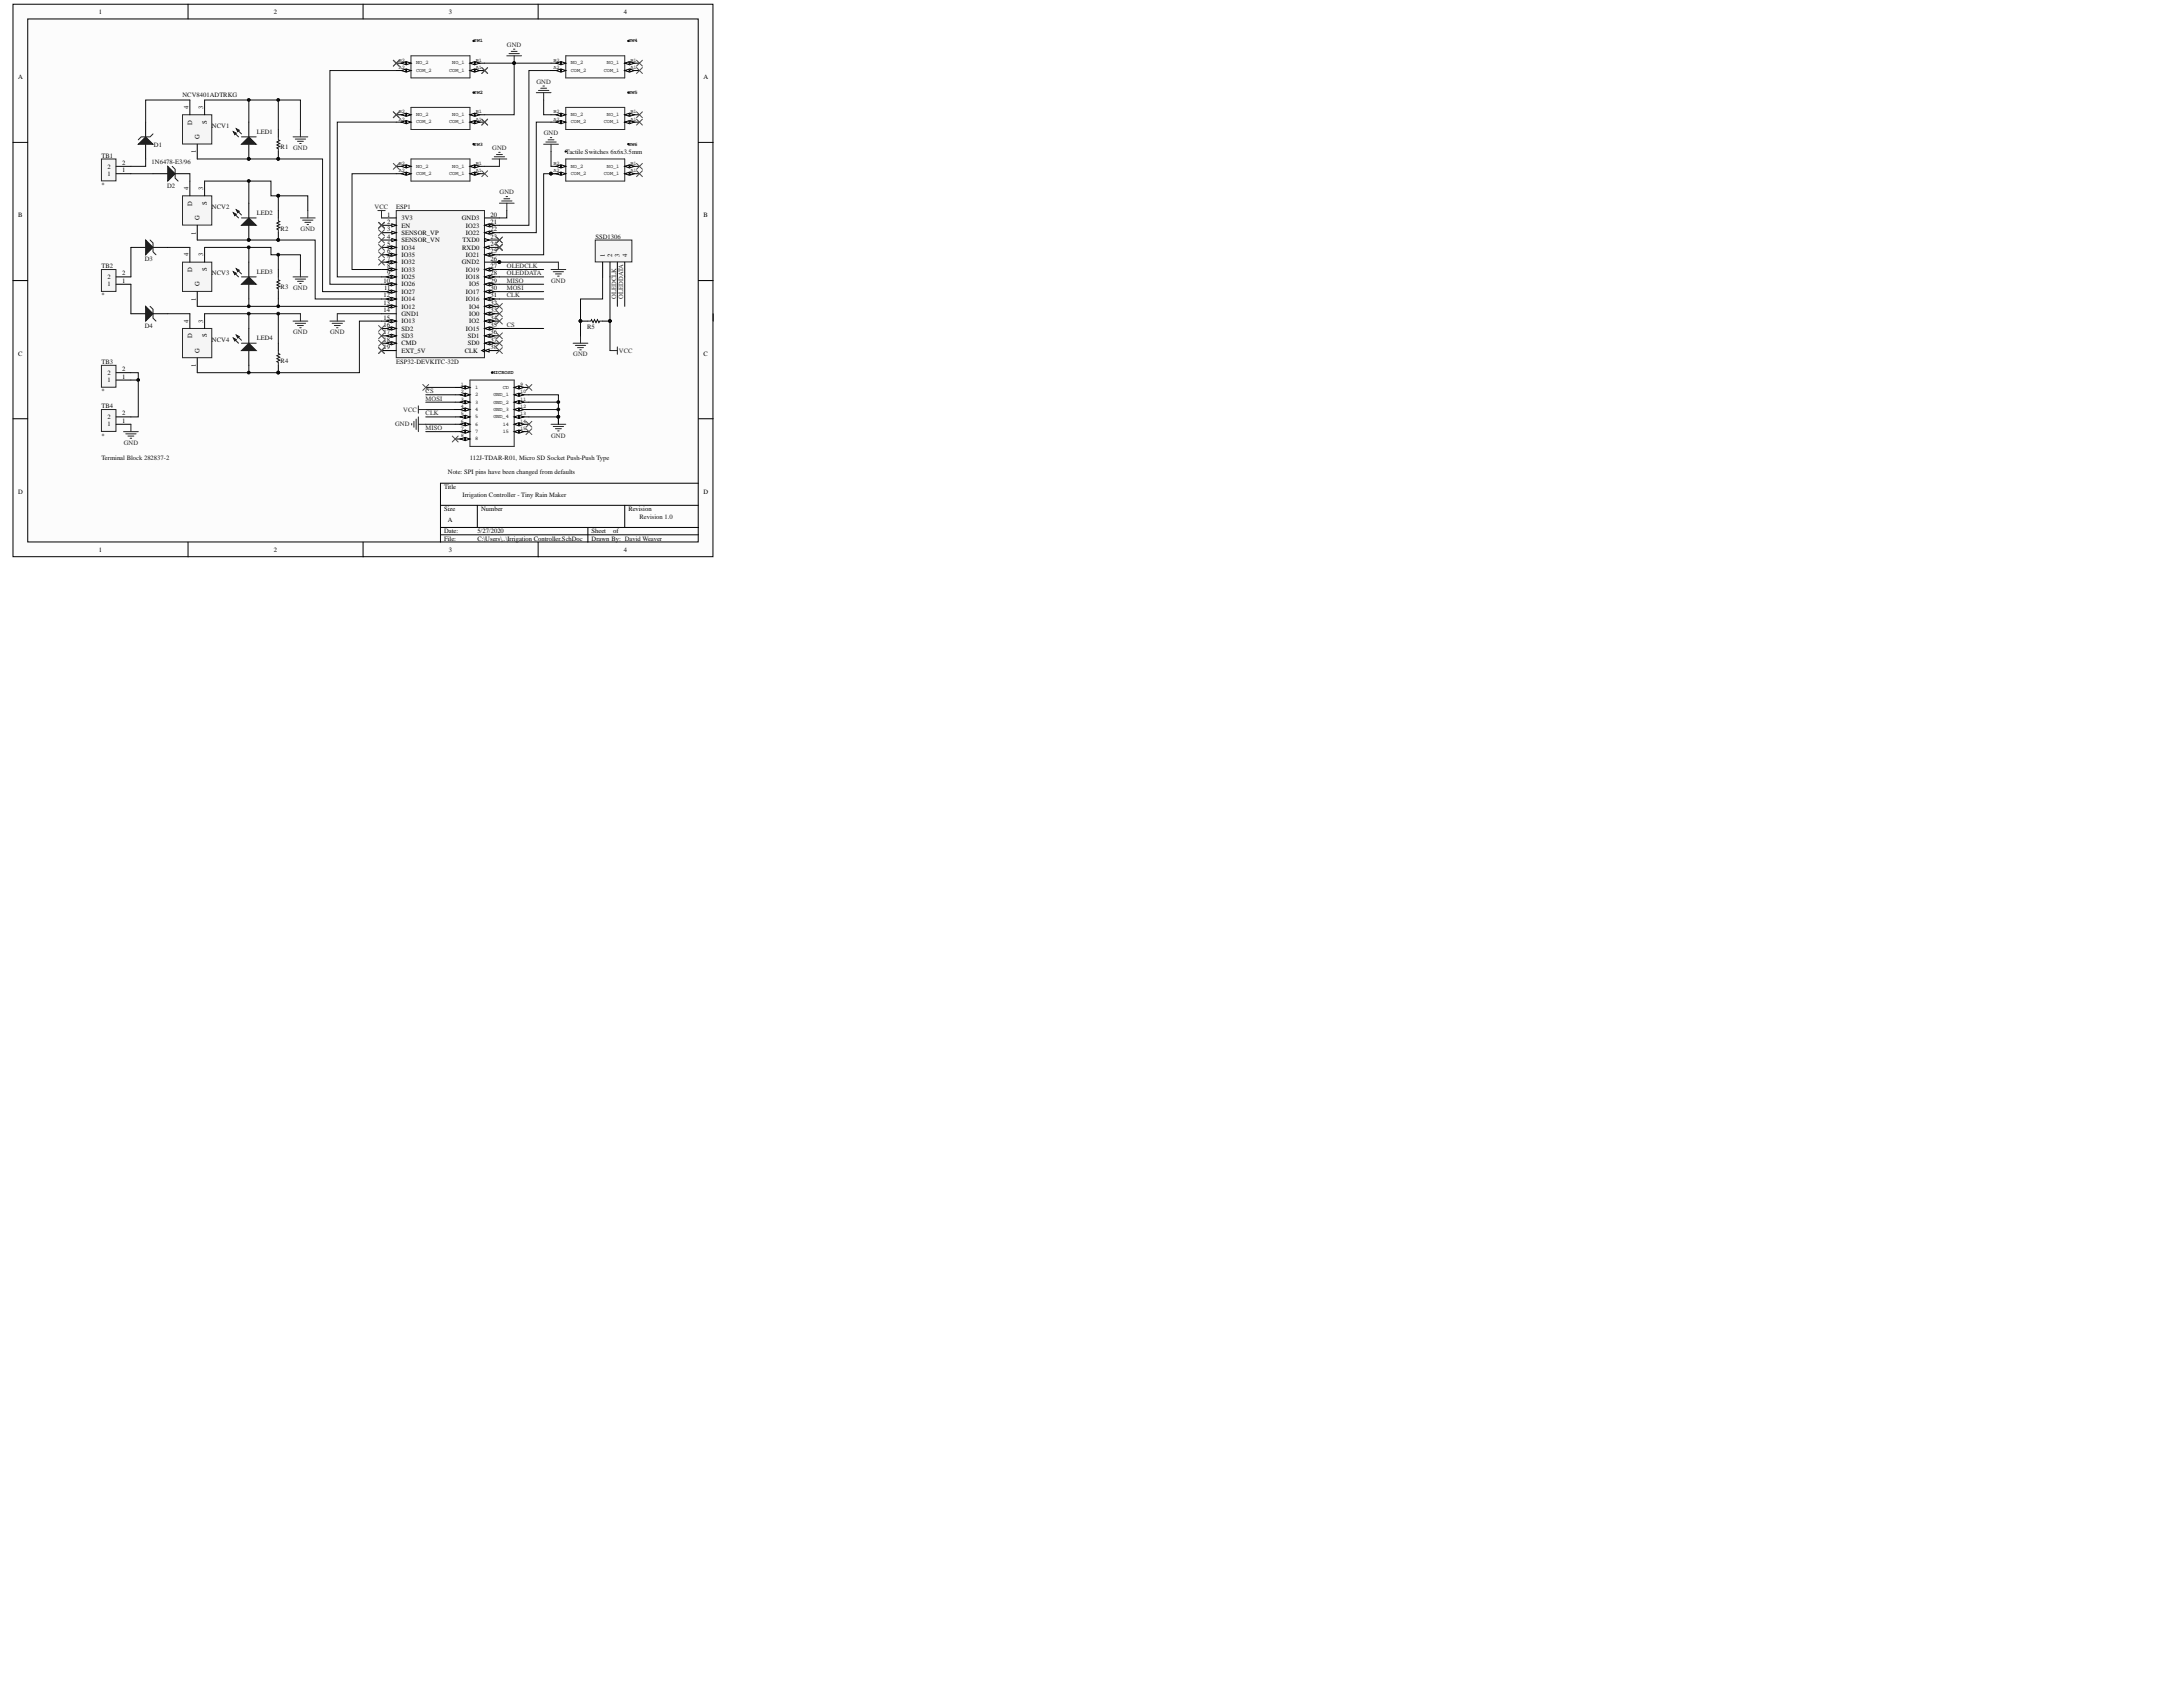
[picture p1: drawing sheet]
<svg xmlns="http://www.w3.org/2000/svg" width="838mm" height="648mm" viewBox="0 0 838 648" stroke-linecap="round" stroke-linejoin="round" font-family="sans-serif">
<defs><g id="words">
<g font-size="2.5">
<text x="37.9" y="5.3">1</text>
<text x="105.1" y="5.3">2</text>
<text x="172.3" y="5.3">3</text>
<text x="239.5" y="5.3">4</text>
<text x="6.9" y="30.4">A</text>
<text x="270" y="30.4">A</text>
<text x="72.3" y="41.8" transform="rotate(-90 72.3 41.8)">4</text>
<text x="78" y="41.8" transform="rotate(-90 78 41.8)">3</text>
<text x="73.7" y="47.9" transform="rotate(-90 73.7 47.9)">D</text>
<text x="79.4" y="47.5" transform="rotate(-90 79.4 47.5)">S</text>
<text x="76.5" y="53.4" transform="rotate(-90 76.5 53.4)">G</text>
<text x="75.2" y="58.8" transform="rotate(-90 75.2 58.8)">1</text>
<text x="41.3" y="64.7">2</text>
<text x="46.9" y="63.2">2</text>
<text x="41.3" y="67.5">1</text>
<text x="46.9" y="66.1">1</text>
<text x="72.3" y="72.9" transform="rotate(-90 72.3 72.9)">4</text>
<text x="78" y="72.9" transform="rotate(-90 78 72.9)">3</text>
<text x="6.9" y="83.4">B</text>
<text x="73.7" y="78.9" transform="rotate(-90 73.7 78.9)">D</text>
<text x="79.4" y="78.5" transform="rotate(-90 79.4 78.5)">S</text>
<text x="148.6" y="83.1">1</text>
<text x="188.3" y="83.1">20</text>
<text x="270.1" y="83.4">B</text>
<text x="76.5" y="84.4" transform="rotate(-90 76.5 84.4)">G</text>
<text x="148.6" y="85.9">2</text>
<text x="148.6" y="88.7">3</text>
<text x="154.1" y="84.5">3V3</text>
<text x="154.1" y="87.3">EN</text>
<text x="177.2" y="84.5">GND3</text>
<text x="178.8" y="87.3">IO23</text>
<text x="188.3" y="85.9">21</text>
<text x="188.3" y="88.7">22</text>
<text x="75.2" y="90" transform="rotate(-90 75.2 90)">1</text>
<text x="148.6" y="91.5">4</text>
<text x="148.6" y="94.4">5</text>
<text x="154.1" y="90.2">SENSOR_VP</text>
<text x="154.1" y="93">SENSOR_VN</text>
<text x="154.1" y="95.8">IO34</text>
<text x="177.4" y="95.8">RXD0</text>
<text x="177.6" y="93">TXD0</text>
<text x="178.8" y="90.2">IO22</text>
<text x="188.3" y="91.5">23</text>
<text x="188.3" y="94.4">24</text>
<text x="72.3" y="98.4" transform="rotate(-90 72.3 98.4)">4</text>
<text x="78" y="98.4" transform="rotate(-90 78 98.4)">3</text>
<text x="148.6" y="97.2">6</text>
<text x="148.6" y="100.1">7</text>
<text x="154.1" y="98.6">IO35</text>
<text x="154.1" y="101.5">IO32</text>
<text x="177.2" y="101.5">GND2</text>
<text x="178.8" y="98.6">IO21</text>
<text x="188.3" y="97.2">25</text>
<text x="188.3" y="100.1">26</text>
<text x="232.1" y="98.6" transform="rotate(-90 232.1 98.6)">1</text>
<text x="235" y="98.6" transform="rotate(-90 235 98.6)">2</text>
<text x="237.8" y="98.6" transform="rotate(-90 237.8 98.6)">3</text>
<text x="240.7" y="98.6" transform="rotate(-90 240.7 98.6)">4</text>
<text x="41.3" y="107.1">2</text>
<text x="46.9" y="105.7">2</text>
<text x="73.7" y="104.4" transform="rotate(-90 73.7 104.4)">D</text>
<text x="79.4" y="104" transform="rotate(-90 79.4 104)">S</text>
<text x="148.6" y="102.8">8</text>
<text x="148.6" y="105.7">9</text>
<text x="154.1" y="104.3">IO33</text>
<text x="154.1" y="107.1">IO25</text>
<text x="178.8" y="104.3">IO19</text>
<text x="178.8" y="107.1">IO18</text>
<text x="188.3" y="102.8">27</text>
<text x="188.3" y="105.7">28</text>
<text x="41.3" y="109.9">1</text>
<text x="46.9" y="108.5">1</text>
<text x="76.5" y="109.9" transform="rotate(-90 76.5 109.9)">G</text>
<text x="147.2" y="108.5">10</text>
<text x="147.4" y="111.4">11</text>
<text x="154.1" y="109.9">IO26</text>
<text x="154.1" y="112.8">IO27</text>
<text x="178.8" y="112.8">IO17</text>
<text x="180.1" y="109.9">IO5</text>
<text x="188.3" y="108.5">29</text>
<text x="188.3" y="111.4">30</text>
<text x="75.2" y="115.4" transform="rotate(-90 75.2 115.4)">1</text>
<text x="147.2" y="114.2">12</text>
<text x="147.2" y="117">13</text>
<text x="147.2" y="119.8">14</text>
<text x="154.1" y="115.6">IO14</text>
<text x="154.1" y="118.5">IO12</text>
<text x="178.8" y="115.6">IO16</text>
<text x="180.1" y="118.5">IO4</text>
<text x="188.3" y="114.2">31</text>
<text x="188.3" y="117">32</text>
<text x="188.3" y="119.8">33</text>
<text x="72.3" y="123.8" transform="rotate(-90 72.3 123.8)">4</text>
<text x="78" y="123.8" transform="rotate(-90 78 123.8)">3</text>
<text x="147.2" y="122.7">15</text>
<text x="147.2" y="125.5">16</text>
<text x="154.1" y="121.2">GND1</text>
<text x="154.1" y="124">IO13</text>
<text x="180.1" y="121.2">IO0</text>
<text x="180.1" y="124">IO2</text>
<text x="188.3" y="122.7">34</text>
<text x="188.3" y="125.5">35</text>
<text x="73.7" y="129.9" transform="rotate(-90 73.7 129.9)">D</text>
<text x="79.4" y="129.4" transform="rotate(-90 79.4 129.4)">S</text>
<text x="147.2" y="128.3">17</text>
<text x="147.2" y="131.1">18</text>
<text x="154.1" y="126.9">SD2</text>
<text x="154.1" y="129.7">SD3</text>
<text x="178.8" y="126.9">IO15</text>
<text x="179.5" y="129.7">SD1</text>
<text x="188.3" y="128.3">36</text>
<text x="188.3" y="131.1">37</text>
<text x="6.9" y="136.4">C</text>
<text x="76.5" y="135.3" transform="rotate(-90 76.5 135.3)">G</text>
<text x="147.2" y="134">19</text>
<text x="154.1" y="132.6">CMD</text>
<text x="154.1" y="135.3">EXT_5V</text>
<text x="178.4" y="135.3">CLK</text>
<text x="179.5" y="132.6">SD0</text>
<text x="188.3" y="134">38</text>
<text x="270.1" y="136.4">C</text>
<text x="41.3" y="143.9">2</text>
<text x="46.9" y="142.4">2</text>
<text x="75.2" y="140.9" transform="rotate(-90 75.2 140.9)">1</text>
<text x="41.3" y="146.7">1</text>
<text x="46.9" y="145.3">1</text>
<text x="41.3" y="160.8">2</text>
<text x="46.9" y="159.4">2</text>
<text x="41.3" y="163.6">1</text>
<text x="46.9" y="162.3">1</text>
<text x="6.9" y="189.5">D</text>
<text x="170.5" y="187.7">Title</text>
<text x="270" y="189.5">D</text>
<text x="170.5" y="196.2">Size</text>
<text x="184.7" y="196.2">Number</text>
<text x="241.2" y="196.2">Revision</text>
<text x="171.9" y="200.4">A</text>
<text x="170.5" y="204.7">Date:</text>
<text x="170.5" y="207.4">File:</text>
<text x="183.2" y="204.7">5/27/2020</text>
<text x="183.2" y="207.4">C:\Users\..\Irrigation Controller.SchDoc</text>
<text x="227.1" y="204.7">Sheet</text>
<text x="227.1" y="207.4">Drawn By: David Weaver</text>
<text x="235.3" y="204.7">of</text>
<text x="37.9" y="211.8">1</text>
<text x="105.1" y="211.8">2</text>
<text x="172.3" y="211.8">3</text>
<text x="239.5" y="211.8">4</text>
</g>
<g font-size="2.5" fill="#262626">
<text x="194.5" y="18.1">GND</text>
<text x="205.9" y="32.2">GND</text>
<text x="208.7" y="51.9">GND</text>
<text x="112.5" y="57.6">GND</text>
<text x="189" y="57.6">GND</text>
<text x="191.7" y="74.6">GND</text>
<text x="143.8" y="80.2">VCC</text>
<text x="115.4" y="88.7">GND</text>
<text x="194.5" y="102.8">OLEDCLK</text>
<text x="194.5" y="105.7">OLEDDATA</text>
<text x="112.5" y="111.4">GND</text>
<text x="194.5" y="108.5">MISO</text>
<text x="194.5" y="111.4">MOSI</text>
<text x="211.5" y="108.5">GND</text>
<text x="194.5" y="114.2">CLK</text>
<text x="236.4" y="114.7" transform="rotate(-90 236.4 114.7)">OLEDCLK</text>
<text x="239.2" y="114.7" transform="rotate(-90 239.2 114.7)">OLEDDATA</text>
<text x="194.5" y="125.5">CS</text>
<text x="112.5" y="128.3">GND</text>
<text x="126.7" y="128.3">GND</text>
<text x="220" y="136.8">GND</text>
<text x="237.5" y="135.3">VCC</text>
<text x="163.4" y="153.7">MOSI</text>
<text x="163.4" y="151">CS</text>
<text x="154.7" y="158">VCC</text>
<text x="163.4" y="159.4">CLK</text>
<text x="151.6" y="163.6">GND</text>
<text x="163.4" y="165.1">MISO</text>
<text x="211.5" y="167.9">GND</text>
<text x="47.5" y="170.7">GND</text>
</g>
<g font-size="2.5" fill="#0e0e0e">
<text x="70" y="37.2">NCV8401ADTRKG</text>
<text x="81.3" y="49.1">NCV1</text>
<text x="98.6" y="51.4">LED1</text>
<text x="59" y="56.2">D1</text>
<text x="107.7" y="57.3">R1</text>
<text x="217.2" y="59">Tactile Switches 6x6x3.5mm</text>
<text x="38.9" y="60.5">TB1</text>
<text x="58.2" y="63">1N6478-E3/96</text>
<text x="38.9" y="71.8">*</text>
<text x="64.1" y="72">D2</text>
<text x="81.3" y="80.2">NCV2</text>
<text x="98.6" y="82.5">LED2</text>
<text x="152" y="80.2">ESP1</text>
<text x="107.7" y="88.5">R2</text>
<text x="228.5" y="91.5">SSD1306</text>
<text x="55.6" y="100.3">D3</text>
<text x="38.9" y="102.8">TB2</text>
<text x="81.3" y="105.7">NCV3</text>
<text x="98.6" y="105.1">LED3</text>
<text x="107.7" y="111">R3</text>
<text x="38.9" y="114.2">*</text>
<text x="55.6" y="125.8">D4</text>
<text x="81.3" y="131.1">NCV4</text>
<text x="98.6" y="130.6">LED4</text>
<text x="225.4" y="126.3">R5</text>
<text x="38.9" y="139.6">TB3</text>
<text x="107.7" y="139.3">R4</text>
<text x="152" y="139.6">ESP32-DEVKITC-32D</text>
<text x="38.9" y="151">*</text>
<text x="38.9" y="156.6">TB4</text>
<text x="38.9" y="167.9">*</text>
<text x="38.9" y="176.4">Terminal Block 282837-2</text>
<text x="180.3" y="176.4">112J-TDAR-R01, Micro SD Socket Push-Push Type</text>
<text x="171.9" y="182">Note: SPI pins have been changed from defaults</text>
<text x="177.6" y="190.6">Irrigation Controller - Tiny Rain Maker</text>
<text x="245.5" y="199">Revision 1.0</text>
</g>
<g font-size="2" fill="#0e0e0e">
<text x="181.8" y="16.3">SW1</text>
<text x="241.2" y="16.3">SW4</text>
<text x="181.8" y="36.1">SW2</text>
<text x="241.2" y="36.1">SW5</text>
<text x="181.8" y="55.9">SW3</text>
<text x="241.2" y="55.9">SW6</text>
<text x="188.9" y="143.5">MICROSD</text>
</g>
<g font-size="2">
<text x="153.1" y="23.6">B2</text>
<text x="182.6" y="23.6">B1</text>
<text x="212.4" y="23.6">B2</text>
<text x="242" y="23.6">B1</text>
<text x="153.1" y="26.4">A2</text>
<text x="159.7" y="27.6">COM_2</text>
<text x="159.7" y="24.7">NO_2</text>
<text x="172.4" y="27.6">COM_1</text>
<text x="173.6" y="24.7">NO_1</text>
<text x="182.6" y="26.4">A1</text>
<text x="212.4" y="26.4">A2</text>
<text x="219.1" y="27.6">COM_2</text>
<text x="219.1" y="24.7">NO_2</text>
<text x="231.8" y="27.6">COM_1</text>
<text x="233" y="24.7">NO_1</text>
<text x="242" y="26.4">A1</text>
<text x="153.1" y="46.3">A2</text>
<text x="153.1" y="43.4">B2</text>
<text x="159.7" y="47.4">COM_2</text>
<text x="159.7" y="44.6">NO_2</text>
<text x="172.4" y="47.4">COM_1</text>
<text x="173.6" y="44.6">NO_1</text>
<text x="182.6" y="46.3">A1</text>
<text x="182.6" y="43.4">B1</text>
<text x="212.4" y="46.3">A2</text>
<text x="212.4" y="43.4">B2</text>
<text x="219.1" y="47.4">COM_2</text>
<text x="219.1" y="44.6">NO_2</text>
<text x="231.8" y="47.4">COM_1</text>
<text x="233" y="44.6">NO_1</text>
<text x="242" y="46.3">A1</text>
<text x="242" y="43.4">B1</text>
<text x="153.1" y="63.2">B2</text>
<text x="159.7" y="64.3">NO_2</text>
<text x="173.6" y="64.3">NO_1</text>
<text x="182.6" y="63.2">B1</text>
<text x="212.4" y="63.2">B2</text>
<text x="219.1" y="64.3">NO_2</text>
<text x="233" y="64.3">NO_1</text>
<text x="242" y="63.2">B1</text>
<text x="153.1" y="66">A2</text>
<text x="159.7" y="67.2">COM_2</text>
<text x="172.4" y="67.2">COM_1</text>
<text x="182.6" y="66">A1</text>
<text x="212.4" y="66">A2</text>
<text x="219.1" y="67.2">COM_2</text>
<text x="231.8" y="67.2">COM_1</text>
<text x="242" y="66">A1</text>
<text x="176.9" y="148.1">1</text>
<text x="182.4" y="149.2">1</text>
<text x="192.9" y="149.2">CD</text>
<text x="199.6" y="148.1">9</text>
<text x="176.9" y="150.9">2</text>
<text x="176.9" y="153.7">3</text>
<text x="182.4" y="152">2</text>
<text x="182.4" y="154.8">3</text>
<text x="189.4" y="152">GND_1</text>
<text x="189.4" y="154.8">GND_2</text>
<text x="199.6" y="150.9">10</text>
<text x="199.6" y="153.7">11</text>
<text x="176.9" y="156.5">4</text>
<text x="176.9" y="159.4">5</text>
<text x="182.4" y="157.6">4</text>
<text x="182.4" y="160.5">5</text>
<text x="189.4" y="157.6">GND_3</text>
<text x="189.4" y="160.5">GND_4</text>
<text x="199.6" y="156.5">12</text>
<text x="199.6" y="159.4">13</text>
<text x="176.9" y="162.2">6</text>
<text x="176.9" y="165.1">7</text>
<text x="176.9" y="167.8">8</text>
<text x="182.4" y="163.3">6</text>
<text x="182.4" y="166.2">7</text>
<text x="192.9" y="163.3">14</text>
<text x="192.9" y="166.2">15</text>
<text x="199.6" y="162.2">14</text>
<text x="199.6" y="165.1">15</text>
<text x="182.4" y="168.9">8</text>
</g>
</g></defs>
<g fill="#fcfcfc" stroke="#000" stroke-width=".38">
<path d="M5 1.6h268.6v212h-268.6z"/>
<path d="M10.6 7.3h257.4v200.7h-257.4z"/>
</g>
<g fill="none" stroke="#000" stroke-width=".38">
<path d="M72.2 1.6v5.7M139.4 1.6v5.7M206.5 1.6v5.7M5 54.6h5.6M268.1 54.6h5.6M5 107.7h5.6M268.1 107.7h5.6M5 160.7h5.6M268.1 160.7h5.6M169.1 193.9h99M183.2 193.9v8.5M239.8 193.9v8.5"/>
<path d="M268.1 185.4h-99v22.6M72.2 208v5.7M139.4 208v5.7M169.1 202.4h99M169.1 205.2h99M206.5 208v5.7M225.6 202.4v5.6"/>
</g>
<path d="M152.1 80.8h33.8v56.5h-33.8z" fill="#f5f5f5" stroke="#262626" stroke-width=".38"/>
<path d="M146.4 83.6h5.7M146.4 86.5h5.7" fill="none" stroke="#000" stroke-width=".38"/>
<path d="M150.4 85.9l1.7 .6-1.7 .5z" fill="#fcfcfc" stroke="#000" stroke-width=".38"/>
<path d="M146.4 89.3h5.7" fill="none" stroke="#000" stroke-width=".38"/>
<path d="M150.4 88.7l1.7 .6-1.7 .5z" fill="#fcfcfc" stroke="#000" stroke-width=".38"/>
<path d="M146.4 92.1h5.7" fill="none" stroke="#000" stroke-width=".38"/>
<path d="M150.4 91.5l1.7 .6-1.7 .6z" fill="#fcfcfc" stroke="#000" stroke-width=".38"/>
<path d="M146.4 94.9h5.7" fill="none" stroke="#000" stroke-width=".38"/>
<g fill="#fcfcfc" stroke="#000" stroke-width=".38">
<path d="M150.4 94.4l1.7 .5-1.7 .6z"/>
<path d="M148.4 94.9l1.7-.5v1.1z"/>
</g>
<path d="M146.4 97.8h5.7" fill="none" stroke="#000" stroke-width=".38"/>
<g fill="#fcfcfc" stroke="#000" stroke-width=".38">
<path d="M150.4 97.2l1.7 .6-1.7 .5z"/>
<path d="M148.4 97.8l1.7-.6v1.1z"/>
</g>
<path d="M146.4 100.6h5.7" fill="none" stroke="#000" stroke-width=".38"/>
<g fill="#fcfcfc" stroke="#000" stroke-width=".38">
<path d="M150.4 100l1.7 .6-1.7 .6z"/>
<path d="M148.4 100.6l1.7-.6v1.2z"/>
</g>
<path d="M146.4 103.4h5.7" fill="none" stroke="#000" stroke-width=".38"/>
<g fill="#fcfcfc" stroke="#000" stroke-width=".38">
<path d="M150.4 102.9l1.7 .5-1.7 .6z"/>
<path d="M148.4 103.4l1.7-.5v1.1z"/>
</g>
<path d="M146.4 106.2h5.7" fill="none" stroke="#000" stroke-width=".38"/>
<g fill="#fcfcfc" stroke="#000" stroke-width=".38">
<path d="M150.4 105.7l1.7 .5-1.7 .6z"/>
<path d="M148.4 106.2l1.7-.5v1.1z"/>
</g>
<path d="M146.4 109.1h5.7" fill="none" stroke="#000" stroke-width=".38"/>
<g fill="#fcfcfc" stroke="#000" stroke-width=".38">
<path d="M150.4 108.5l1.7 .6-1.7 .5z"/>
<path d="M148.4 109.1l1.7-.6v1.1z"/>
</g>
<path d="M146.4 111.9h5.7" fill="none" stroke="#000" stroke-width=".38"/>
<g fill="#fcfcfc" stroke="#000" stroke-width=".38">
<path d="M150.4 111.3l1.7 .6-1.7 .6z"/>
<path d="M148.4 111.9l1.7-.6v1.2z"/>
</g>
<path d="M146.4 114.7h5.7" fill="none" stroke="#000" stroke-width=".38"/>
<g fill="#fcfcfc" stroke="#000" stroke-width=".38">
<path d="M150.4 114.2l1.7 .5-1.7 .6z"/>
<path d="M148.4 114.7l1.7-.5v1.1z"/>
</g>
<path d="M146.4 117.6h5.7" fill="none" stroke="#000" stroke-width=".38"/>
<g fill="#fcfcfc" stroke="#000" stroke-width=".38">
<path d="M150.4 117l1.7 .6-1.7 .5z"/>
<path d="M148.4 117.6l1.7-.6v1.1z"/>
</g>
<path d="M146.4 120.4h5.7M146.4 123.2h5.7" fill="none" stroke="#000" stroke-width=".38"/>
<g fill="#fcfcfc" stroke="#000" stroke-width=".38">
<path d="M150.4 122.6l1.7 .6-1.7 .6z"/>
<path d="M148.4 123.2l1.7-.6v1.2z"/>
</g>
<path d="M146.4 126h5.7" fill="none" stroke="#000" stroke-width=".38"/>
<g fill="#fcfcfc" stroke="#000" stroke-width=".38">
<path d="M150.4 125.5l1.7 .5-1.7 .6z"/>
<path d="M148.4 126l1.7-.5v1.1z"/>
</g>
<path d="M146.4 128.9h5.7" fill="none" stroke="#000" stroke-width=".38"/>
<g fill="#fcfcfc" stroke="#000" stroke-width=".38">
<path d="M150.4 128.3l1.7 .6-1.7 .5z"/>
<path d="M148.4 128.9l1.7-.6v1.1z"/>
</g>
<path d="M146.4 131.7h5.7" fill="none" stroke="#000" stroke-width=".38"/>
<g fill="#fcfcfc" stroke="#000" stroke-width=".38">
<path d="M150.4 131.1l1.7 .6-1.7 .6z"/>
<path d="M148.4 131.7l1.7-.6v1.2z"/>
</g>
<path d="M186 83.6h5.7M186 86.5h5.7M146.4 134.5h5.7" fill="none" stroke="#000" stroke-width=".38"/>
<g fill="#fcfcfc" stroke="#000" stroke-width=".38">
<path d="M186 86.5l1.7-.6v1.1z"/>
<path d="M188 85.9l1.7 .6-1.7 .5z"/>
</g>
<path d="M186 89.3h5.7" fill="none" stroke="#000" stroke-width=".38"/>
<g fill="#fcfcfc" stroke="#000" stroke-width=".38">
<path d="M186 89.3l1.7-.6v1.1z"/>
<path d="M188 88.7l1.7 .6-1.7 .5z"/>
</g>
<path d="M186 92.1h5.7" fill="none" stroke="#000" stroke-width=".38"/>
<path d="M186 91.5l1.7 .6-1.7 .6z" fill="#fcfcfc" stroke="#000" stroke-width=".38"/>
<path d="M186 94.9h5.7" fill="none" stroke="#000" stroke-width=".38"/>
<path d="M186 94.9l1.7-.5v1.1z" fill="#fcfcfc" stroke="#000" stroke-width=".38"/>
<path d="M186 97.8h5.7" fill="none" stroke="#000" stroke-width=".38"/>
<g fill="#fcfcfc" stroke="#000" stroke-width=".38">
<path d="M186 97.8l1.7-.6v1.1z"/>
<path d="M188 97.2l1.7 .6-1.7 .5z"/>
</g>
<path d="M186 100.6h5.7M186 103.4h5.7" fill="none" stroke="#000" stroke-width=".38"/>
<circle cx="191.6" cy="100.5" r=".52" fill="#0e0e0e" stroke="#0e0e0e" stroke-width=".38"/>
<g fill="#fcfcfc" stroke="#000" stroke-width=".38">
<path d="M186 103.4l1.7-.5v1.1z"/>
<path d="M188 102.9l1.7 .5-1.7 .6z"/>
</g>
<path d="M186 106.2h5.7" fill="none" stroke="#000" stroke-width=".38"/>
<g fill="#fcfcfc" stroke="#000" stroke-width=".38">
<path d="M186 106.2l1.7-.5v1.1z"/>
<path d="M188 105.7l1.7 .5-1.7 .6z"/>
</g>
<path d="M186 109.1h5.7" fill="none" stroke="#000" stroke-width=".38"/>
<g fill="#fcfcfc" stroke="#000" stroke-width=".38">
<path d="M186 109.1l1.7-.6v1.1z"/>
<path d="M188 108.5l1.7 .6-1.7 .5z"/>
</g>
<path d="M186 111.9h5.7" fill="none" stroke="#000" stroke-width=".38"/>
<g fill="#fcfcfc" stroke="#000" stroke-width=".38">
<path d="M186 111.9l1.7-.6v1.2z"/>
<path d="M188 111.3l1.7 .6-1.7 .6z"/>
</g>
<path d="M186 114.7h5.7" fill="none" stroke="#000" stroke-width=".38"/>
<g fill="#fcfcfc" stroke="#000" stroke-width=".38">
<path d="M186 114.7l1.7-.5v1.1z"/>
<path d="M188 114.2l1.7 .5-1.7 .6z"/>
</g>
<path d="M186 117.6h5.7" fill="none" stroke="#000" stroke-width=".38"/>
<g fill="#fcfcfc" stroke="#000" stroke-width=".38">
<path d="M186 117.6l1.7-.6v1.1z"/>
<path d="M188 117l1.7 .6-1.7 .5z"/>
</g>
<path d="M186 120.4h5.7" fill="none" stroke="#000" stroke-width=".38"/>
<g fill="#fcfcfc" stroke="#000" stroke-width=".38">
<path d="M186 120.4l1.7-.6v1.1z"/>
<path d="M188 119.8l1.7 .6-1.7 .5z"/>
</g>
<path d="M186 123.2h5.7" fill="none" stroke="#000" stroke-width=".38"/>
<g fill="#fcfcfc" stroke="#000" stroke-width=".38">
<path d="M186 123.2l1.7-.6v1.2z"/>
<path d="M188 122.6l1.7 .6-1.7 .6z"/>
</g>
<path d="M186 126h5.7" fill="none" stroke="#000" stroke-width=".38"/>
<g fill="#fcfcfc" stroke="#000" stroke-width=".38">
<path d="M186 126l1.7-.5v1.1z"/>
<path d="M188 125.5l1.7 .5-1.7 .6z"/>
</g>
<path d="M186 128.9h5.7" fill="none" stroke="#000" stroke-width=".38"/>
<g fill="#fcfcfc" stroke="#000" stroke-width=".38">
<path d="M186 128.9l1.7-.6v1.1z"/>
<path d="M188 128.3l1.7 .6-1.7 .5z"/>
</g>
<path d="M186 131.7h5.7" fill="none" stroke="#000" stroke-width=".38"/>
<g fill="#fcfcfc" stroke="#000" stroke-width=".38">
<path d="M186 131.7l1.7-.6v1.2z"/>
<path d="M188 131.1l1.7 .6-1.7 .6z"/>
</g>
<path d="M186 134l-1.1 .5 1.1 .6M186 134.5h5.7" fill="none" stroke="#000" stroke-width=".38"/>
<path d="M186 134.5l1.7-.5v1.1z" fill="#fcfcfc" stroke="#000" stroke-width=".38"/>
<g fill="#0e0e0e" stroke="#0e0e0e" stroke-width=".38">
<circle cx="191.6" cy="100.5" r=".52"/>
<circle cx="106.8" cy="61" r=".52"/>
<circle cx="106.8" cy="92.1" r=".52"/>
<circle cx="95.5" cy="61" r=".52"/>
<circle cx="95.5" cy="92.1" r=".52"/>
</g>
<path d="M145 80.8h2.8M146.4 80.8v2.8" fill="none" stroke="#262626" stroke-width=".38"/>
<path d="M95.5 46.9v5.6M95.5 55.3v5.7M106.8 49.7v2.8M106.8 58.2v2.8M95.5 78v5.6M95.5 86.5v5.6M106.8 80.8v2.8M106.8 89.3v2.8M95.5 100.6v5.6M95.5 109.1v5.6M106.8 103.4v2.8M106.8 111.9v2.8" fill="none" stroke="#000" stroke-width=".38"/>
<path d="M89.6 50.5l1.9 2M90.7 49.4l2 2M92.7 52.5h5.6M106.8 52.5v1.1l.6 .3-1.1 .6 1.1 .6-1.1 .5 1.1 .6-1.1 .6 .5 .2v1.2M89.6 81.6l1.9 2M90.7 80.5l2 2M92.7 83.6h5.6M106.8 83.6v1.2l.6 .2-1.1 .6 1.1 .6-1.1 .5 1.1 .6-1.1 .6 .5 .2v1.2M89.6 104.3l1.9 1.9M90.7 103.1l2 2M92.7 106.2h5.6M106.8 106.2v1.2l.6 .3-1.1 .5 1.1 .6-1.1 .6 1.1 .5-1.1 .6 .5 .3v1.1" fill="none" stroke="#1c1c1c" stroke-width=".38"/>
<g fill="#1c1c1c" stroke="#1c1c1c" stroke-width=".38">
<path d="M92.7 55.3l2.8-2.8 2.8 2.8z"/>
<path d="M90.7 49.4l1.1 .6-.5 .5z"/>
<path d="M89.6 50.5l1.1 .6-.6 .6z"/>
<path d="M92.7 109.1l2.8-2.9 2.8 2.9z"/>
<path d="M90.7 103.1l1.1 .6-.5 .6z"/>
<path d="M89.6 104.3l1.1 .5-.6 .6z"/>
<path d="M92.7 86.5l2.8-2.9 2.8 2.9z"/>
<path d="M90.7 80.5l1.1 .6-.5 .5z"/>
<path d="M89.6 81.6l1.1 .6-.6 .6z"/>
</g>
<path d="M70 44h11.3v11.3h-11.3z" fill="#f5f5f5" stroke="#262626" stroke-width=".38"/>
<path d="M72.9 38.4v5.6M78.5 38.4v5.6M75.7 55.3v5.7" fill="none" stroke="#000" stroke-width=".38"/>
<path d="M70 75.1h11.3v11.3h-11.3z" fill="#f5f5f5" stroke="#262626" stroke-width=".38"/>
<path d="M72.9 69.5v5.6M78.5 69.5v5.6M75.7 86.5v5.6" fill="none" stroke="#000" stroke-width=".38"/>
<path d="M70 100.6h11.3v11.2h-11.3z" fill="#f5f5f5" stroke="#262626" stroke-width=".38"/>
<path d="M239.8 27.1h5.6M55.9 46.9v5.6M55.9 55.3v5.7M58.7 66.7h5.7M67.2 66.7h5.7M50.2 94.9h5.7M58.7 94.9h5.7M72.9 94.9v5.7M78.5 94.9v5.7M75.7 111.9v5.7M50.2 120.4h5.7M58.7 120.4h5.7" fill="none" stroke="#000" stroke-width=".38"/>
<g fill="#1c1c1c" stroke="#1c1c1c" stroke-width=".38">
<path d="M53.1 55.3l2.8-2.8 2.8 2.8z"/>
<path d="M55.9 92.1l2.8 2.8-2.8 2.9z"/>
<path d="M64.4 63.8l2.8 2.9-2.8 2.8z"/>
<path d="M55.9 117.6l2.8 2.8-2.8 2.8z"/>
</g>
<path d="M58.7 51.4l-1.1 1.1h-3.4l-1.1 1.1M66.1 63.8l1.1 1.2v3.4l1.1 1.1M57.6 92.1l1.1 1.1v3.4l1.2 1.2M57.6 117.6l1.1 1.1v3.4l1.2 1.1" fill="none" stroke="#1c1c1c" stroke-width=".38"/>
<path d="M217.1 21.4h22.7v8.5h-22.7z" fill="none" stroke="#262626" stroke-width=".38"/>
<g fill="#fcfcfc" stroke="#000" stroke-width=".38">
<path d="M239.8 27.1l1.7-.6v1.1z"/>
<path d="M241.8 26.5l1.7 .6-1.7 .5z"/>
</g>
<path d="M211.5 27.1h5.6" fill="none" stroke="#000" stroke-width=".38"/>
<g fill="#fcfcfc" stroke="#000" stroke-width=".38">
<path d="M215.4 26.5l1.7 .6-1.7 .5z"/>
<path d="M213.5 27.1l1.7-.6v1.1z"/>
</g>
<path d="M239.8 24.2h5.6" fill="none" stroke="#000" stroke-width=".38"/>
<g fill="#fcfcfc" stroke="#000" stroke-width=".38">
<path d="M239.8 24.2l1.7-.5v1.1z"/>
<path d="M241.8 23.7l1.7 .5-1.7 .6z"/>
</g>
<path d="M211.5 24.2h5.6" fill="none" stroke="#000" stroke-width=".38"/>
<g fill="#fcfcfc" stroke="#000" stroke-width=".38">
<path d="M215.4 23.7l1.7 .5-1.7 .6z"/>
<path d="M213.5 24.2l1.7-.5v1.1z"/>
</g>
<circle cx="241.1" cy="15.7" r=".24" fill="#0e0e0e" stroke="#0e0e0e" stroke-width=".38"/>
<path d="M157.7 21.4h22.7v8.5h-22.7z" fill="none" stroke="#262626" stroke-width=".38"/>
<path d="M180.4 27.1h5.6" fill="none" stroke="#000" stroke-width=".38"/>
<g fill="#fcfcfc" stroke="#000" stroke-width=".38">
<path d="M180.4 27.1l1.7-.6v1.1z"/>
<path d="M182.4 26.5l1.6 .6-1.6 .5z"/>
</g>
<path d="M152.1 27.1h5.6" fill="none" stroke="#000" stroke-width=".38"/>
<g fill="#fcfcfc" stroke="#000" stroke-width=".38">
<path d="M156 26.5l1.7 .6-1.7 .5z"/>
<path d="M154.1 27.1l1.7-.6v1.1z"/>
</g>
<path d="M180.4 24.2h5.6" fill="none" stroke="#000" stroke-width=".38"/>
<g fill="#fcfcfc" stroke="#000" stroke-width=".38">
<path d="M180.4 24.2l1.7-.5v1.1z"/>
<path d="M182.4 23.7l1.6 .5-1.6 .6z"/>
</g>
<path d="M152.1 24.2h5.6" fill="none" stroke="#000" stroke-width=".38"/>
<g fill="#fcfcfc" stroke="#000" stroke-width=".38">
<path d="M156 23.7l1.7 .5-1.7 .6z"/>
<path d="M154.1 24.2l1.7-.5v1.1z"/>
</g>
<circle cx="181.7" cy="15.7" r=".24" fill="#0e0e0e" stroke="#0e0e0e" stroke-width=".38"/>
<path d="M157.7 41.2h22.7v8.5h-22.7z" fill="none" stroke="#262626" stroke-width=".38"/>
<path d="M180.4 46.9h5.6" fill="none" stroke="#000" stroke-width=".38"/>
<g fill="#fcfcfc" stroke="#000" stroke-width=".38">
<path d="M180.4 46.9l1.7-.6v1.1z"/>
<path d="M182.4 46.3l1.6 .6-1.6 .5z"/>
</g>
<path d="M152.1 46.9h5.6" fill="none" stroke="#000" stroke-width=".38"/>
<g fill="#fcfcfc" stroke="#000" stroke-width=".38">
<path d="M156 46.3l1.7 .6-1.7 .5z"/>
<path d="M154.1 46.9l1.7-.6v1.1z"/>
</g>
<path d="M180.4 44h5.6" fill="none" stroke="#000" stroke-width=".38"/>
<g fill="#fcfcfc" stroke="#000" stroke-width=".38">
<path d="M180.4 44l1.7-.5v1.1z"/>
<path d="M182.4 43.5l1.6 .5-1.6 .6z"/>
</g>
<path d="M152.1 44h5.6" fill="none" stroke="#000" stroke-width=".38"/>
<g fill="#fcfcfc" stroke="#000" stroke-width=".38">
<path d="M156 43.5l1.7 .5-1.7 .6z"/>
<path d="M154.1 44l1.7-.5v1.1z"/>
</g>
<circle cx="181.7" cy="35.5" r=".24" fill="#0e0e0e" stroke="#0e0e0e" stroke-width=".38"/>
<path d="M217.1 61h22.7v8.5h-22.7z" fill="none" stroke="#262626" stroke-width=".38"/>
<path d="M239.8 66.7h5.6" fill="none" stroke="#000" stroke-width=".38"/>
<g fill="#fcfcfc" stroke="#000" stroke-width=".38">
<path d="M239.8 66.7l1.7-.6v1.1z"/>
<path d="M241.8 66.1l1.7 .6-1.7 .5z"/>
</g>
<path d="M211.5 66.7h5.6" fill="none" stroke="#000" stroke-width=".38"/>
<g fill="#fcfcfc" stroke="#000" stroke-width=".38">
<path d="M215.4 66.1l1.7 .6-1.7 .5z"/>
<path d="M213.5 66.7l1.7-.6v1.1z"/>
</g>
<circle cx="211.4" cy="66.6" r=".52" fill="#0e0e0e" stroke="#0e0e0e" stroke-width=".38"/>
<path d="M239.8 63.8h5.6" fill="none" stroke="#000" stroke-width=".38"/>
<g fill="#fcfcfc" stroke="#000" stroke-width=".38">
<path d="M239.8 63.8l1.7-.5v1.1z"/>
<path d="M241.8 63.3l1.7 .5-1.7 .6z"/>
</g>
<path d="M211.5 63.8h5.6" fill="none" stroke="#000" stroke-width=".38"/>
<g fill="#fcfcfc" stroke="#000" stroke-width=".38">
<path d="M215.4 63.3l1.7 .5-1.7 .6z"/>
<path d="M213.5 63.8l1.7-.5v1.1z"/>
</g>
<g fill="#0e0e0e" stroke="#0e0e0e" stroke-width=".38">
<circle cx="241.1" cy="55.3" r=".24"/>
<circle cx="217.1" cy="58.1" r=".24"/>
<circle cx="211.4" cy="66.6" r=".52"/>
</g>
<path d="M157.7 61h22.7v8.5h-22.7z" fill="none" stroke="#262626" stroke-width=".38"/>
<path d="M180.4 66.7h5.6" fill="none" stroke="#000" stroke-width=".38"/>
<g fill="#fcfcfc" stroke="#000" stroke-width=".38">
<path d="M180.4 66.7l1.7-.6v1.1z"/>
<path d="M182.4 66.1l1.6 .6-1.6 .5z"/>
</g>
<path d="M152.1 66.7h5.6" fill="none" stroke="#000" stroke-width=".38"/>
<g fill="#fcfcfc" stroke="#000" stroke-width=".38">
<path d="M156 66.1l1.7 .6-1.7 .5z"/>
<path d="M154.1 66.7l1.7-.6v1.1z"/>
</g>
<path d="M180.4 63.8h5.6" fill="none" stroke="#000" stroke-width=".38"/>
<g fill="#fcfcfc" stroke="#000" stroke-width=".38">
<path d="M180.4 63.8l1.7-.5v1.1z"/>
<path d="M182.4 63.3l1.6 .5-1.6 .6z"/>
</g>
<path d="M152.1 63.8h5.6" fill="none" stroke="#000" stroke-width=".38"/>
<g fill="#fcfcfc" stroke="#000" stroke-width=".38">
<path d="M156 63.3l1.7 .5-1.7 .6z"/>
<path d="M154.1 63.8l1.7-.5v1.1z"/>
</g>
<circle cx="181.7" cy="55.3" r=".24" fill="#0e0e0e" stroke="#0e0e0e" stroke-width=".38"/>
<path d="M217.1 41.2h22.7v8.5h-22.7z" fill="none" stroke="#262626" stroke-width=".38"/>
<path d="M239.8 46.9h5.6" fill="none" stroke="#000" stroke-width=".38"/>
<g fill="#fcfcfc" stroke="#000" stroke-width=".38">
<path d="M239.8 46.9l1.7-.6v1.1z"/>
<path d="M241.8 46.3l1.7 .6-1.7 .5z"/>
</g>
<path d="M211.5 46.9h5.6" fill="none" stroke="#000" stroke-width=".38"/>
<g fill="#fcfcfc" stroke="#000" stroke-width=".38">
<path d="M215.4 46.3l1.7 .6-1.7 .5z"/>
<path d="M213.5 46.9l1.7-.6v1.1z"/>
</g>
<path d="M239.8 44h5.6" fill="none" stroke="#000" stroke-width=".38"/>
<g fill="#fcfcfc" stroke="#000" stroke-width=".38">
<path d="M239.8 44l1.7-.5v1.1z"/>
<path d="M241.8 43.5l1.7 .5-1.7 .6z"/>
</g>
<path d="M211.5 44h5.6" fill="none" stroke="#000" stroke-width=".38"/>
<g fill="#fcfcfc" stroke="#000" stroke-width=".38">
<path d="M215.4 43.5l1.7 .5-1.7 .6z"/>
<path d="M213.5 44l1.7-.5v1.1z"/>
</g>
<g fill="#0e0e0e" stroke="#0e0e0e" stroke-width=".38">
<circle cx="241.1" cy="35.5" r=".24"/>
<circle cx="197.3" cy="24.2" r=".52"/>
<circle cx="95.5" cy="117.5" r=".52"/>
<circle cx="106.8" cy="117.5" r=".52"/>
<circle cx="106.8" cy="97.7" r=".52"/>
<circle cx="95.5" cy="94.9" r=".52"/>
<circle cx="106.8" cy="75.1" r=".52"/>
<circle cx="95.5" cy="69.4" r=".52"/>
<circle cx="106.8" cy="38.3" r=".52"/>
<circle cx="95.5" cy="38.3" r=".52"/>
</g>
<g fill="none" stroke="#0e0e0e" stroke-width=".38">
<path d="M72.9 38.4h-17v8.5M78.5 38.4h36.8v11.3M95.5 38.4v8.5M106.8 38.4v11.3M152.1 27.1h-25.5v82h19.8M186 24.2h25.5M197.3 24.2v19.8h-11.3M208.7 38.4v5.6h2.8M211.5 27.1h-8.5v59.4h-11.3M152.1 46.9h-22.6v59.3h16.9M211.5 46.9h-5.7v42.4h-14.1M211.5 58.2v5.6"/>
<path d="M50.2 66.7h8.5M55.9 61v2.8h-5.7M72.9 66.7v2.8M75.7 61h48.1v50.9h22.6M78.5 69.5h25.5v5.6h2.8v5.7M95.5 69.5v8.5M106.8 75.1h11.3v5.7M152.1 66.7h-17v36.7h11.3M186 63.8h5.7M214.3 66.7h-5.6v31.1h-17M50.2 94.9v11.3M64.4 94.9h8.5"/>
<path d="M75.7 92.1h45.3v22.6h25.4M78.5 94.9h25.5v2.9h11.3v5.6M95.5 94.9v5.7M106.8 97.8v5.6M194.5 80.8v2.8h-2.8M50.2 109.1v11.3M75.7 117.6h70.7M95.5 114.7v2.9M106.8 114.7v2.9M191.7 103.4h17M191.7 106.2h17M64.4 120.4h8.5"/>
<path d="M273.7 120.4v2.8"/>
</g>
<g fill="none" stroke="#262626" stroke-width=".38">
<path d="M196.2 19.7h2.3M197.1 18.9h.5M194.5 21.4h5.7M195.4 20.6h3.9M197.3 21.4v2.8M205.8 35.6h5.7M206.7 34.7h3.9M207.5 33.9h2.3M208.4 33h.5M208.7 35.6v2.8M112.5 52.5h5.6M113.3 53.4h4"/>
<path d="M114.2 54.2h2.2M115 55.1h.6M115.3 49.7v2.8M190.6 59.3h2.2M191.4 58.5h.6M208.7 55.3h5.6M209.5 54.5h4M210.4 53.6h2.2M211.2 52.8h.6M211.5 55.3v2.9M188.9 61h5.6M189.7 60.2h4"/>
<path d="M191.7 61v2.8M191.7 78h5.6M192.5 77.1h4M193.4 76.3h2.2M194.2 75.4h.6M194.5 78v2.8M115.3 83.6h5.7M116.2 84.5h3.9M117 85.3h2.3M117.9 86.2h.5M118.1 80.8v2.8M112.5 106.2h5.6"/>
<path d="M113.3 107.1h4M114.2 107.9h2.2M115 108.8h.6M115.3 103.4v2.8"/>
</g>
<g fill="none" stroke="#4c4c4c" stroke-width=".38">
<path d="M151 23.1l2.2 2.3M153.2 23.1l-2.2 2.3M184.9 25.9l2.3 2.3M187.2 25.9l-2.3 2.3M244.3 23.1l2.3 2.3M244.3 25.9l2.3 2.3M246.6 25.9l-2.3 2.3M246.6 23.1l-2.3 2.3M151 42.9l2.2 2.3M153.2 42.9l-2.2 2.3M184.9 45.7l2.3 2.3M187.2 45.7l-2.3 2.3"/>
<path d="M244.3 45.7l2.3 2.3M244.3 42.9l2.3 2.3M246.6 45.7l-2.3 2.3M246.6 42.9l-2.3 2.3M151 62.7l2.2 2.3M153.2 62.7l-2.2 2.3M184.9 65.5l2.3 2.3M187.2 65.5l-2.3 2.3M244.3 65.5l2.3 2.3M244.3 62.7l2.3 2.3M246.6 62.7l-2.3 2.3M246.6 65.5l-2.3 2.3"/>
<path d="M145.3 85.3l2.3 2.3M145.3 88.1l2.3 2.3M145.3 91l2.3 2.2M145.3 93.8l2.3 2.3M145.3 96.6l2.3 2.3M145.3 99.5l2.3 2.2M147.6 85.3l-2.3 2.3M147.6 88.1l-2.3 2.3M147.6 91l-2.3 2.2M147.6 93.8l-2.3 2.3M147.6 96.6l-2.3 2.3M147.6 99.5l-2.3 2.2"/>
<path d="M190.6 91l2.2 2.2M190.6 93.8l2.2 2.3M192.8 91l-2.2 2.2M192.8 93.8l-2.2 2.3M190.6 116.4l2.2 2.3M190.6 119.3l2.2 2.2M192.8 116.4l-2.2 2.3M192.8 119.3l-2.2 2.2M145.3 133.4l2.3 2.3M145.3 130.6l2.3 2.2M145.3 127.7l2.3 2.3M145.3 124.9l2.3 2.3"/>
<path d="M147.6 133.4l-2.3 2.3M147.6 130.6l-2.3 2.2M147.6 127.7l-2.3 2.3M147.6 124.9l-2.3 2.3M190.6 133.4l2.2 2.3M190.6 130.6l2.2 2.2M190.6 127.7l2.2 2.3M190.6 122.1l2.2 2.2M192.8 133.4l-2.2 2.3M192.8 130.6l-2.2 2.2M192.8 127.7l-2.2 2.3M192.8 122.1l-2.2 2.2"/>
</g>
<path d="M38.9 61h5.6v8.4h-5.6z" fill="#f5f5f5" stroke="#262626" stroke-width=".38"/>
<path d="M44.6 66.7h5.6M44.6 63.8h5.6" fill="none" stroke="#000" stroke-width=".38"/>
<path d="M38.9 103.4h5.6v8.4h-5.6z" fill="#f5f5f5" stroke="#262626" stroke-width=".38"/>
<path d="M44.6 109.1h5.6M44.6 106.2h5.6" fill="none" stroke="#000" stroke-width=".38"/>
<path d="M38.9 140.2h5.6v8.4h-5.6z" fill="#f5f5f5" stroke="#262626" stroke-width=".38"/>
<path d="M44.6 145.8h5.6M44.6 143h5.6" fill="none" stroke="#000" stroke-width=".38"/>
<path d="M38.9 157.1h5.6v8.4h-5.6z" fill="#f5f5f5" stroke="#262626" stroke-width=".38"/>
<path d="M44.6 160h5.6M44.6 162.8h5.6" fill="none" stroke="#000" stroke-width=".38"/>
<path d="M50.2 143h2.9v17h-2.9M50.2 145.8h2.9" fill="none" stroke="#0e0e0e" stroke-width=".38"/>
<circle cx="53" cy="145.8" r=".52" fill="#0e0e0e" stroke="#0e0e0e" stroke-width=".38"/>
<path d="M70 126h11.3v11.3h-11.3z" fill="#f5f5f5" stroke="#262626" stroke-width=".38"/>
<path d="M72.9 120.4v5.6M75.7 137.3v5.7M78.5 120.4v5.6M95.5 126v5.7M95.5 134.5v5.7M106.8 131.7v2.8M106.8 140.2v2.8" fill="none" stroke="#000" stroke-width=".38"/>
<path d="M191.7 109.1h17M191.7 111.9h17M191.7 114.7h17M146.4 123.2h-8.5v19.8h-62.2M191.7 126h17M95.5 140.2v2.8" fill="none" stroke="#0e0e0e" stroke-width=".38"/>
<g fill="#1c1c1c" stroke="#1c1c1c" stroke-width=".38">
<path d="M92.7 134.5l2.8-2.8 2.8 2.8z"/>
<path d="M90.7 128.6l1.1 .5-.5 .6z"/>
<path d="M89.6 129.7l1.1 .6-.6 .5z"/>
</g>
<path d="M89.6 129.7l1.9 2M90.7 128.6l2 2M92.7 131.7h5.6M106.8 134.5v1.2l.6 .2-1.1 .6 1.1 .6-1.1 .5 1.1 .6-1.1 .6 .5 .2v1.2" fill="none" stroke="#1c1c1c" stroke-width=".38"/>
<g fill="#0e0e0e" stroke="#0e0e0e" stroke-width=".38">
<circle cx="106.8" cy="143" r=".52"/>
<circle cx="95.5" cy="143" r=".52"/>
</g>
<path d="M228.5 92.1h14v8.4h-14z" fill="#f5f5f5" stroke="#262626" stroke-width=".38"/>
<path d="M231.3 100.6v5.6M234.1 100.6v5.6M236.9 100.6v5.6M239.8 100.6v5.6M174.7 148.7h5.7" fill="none" stroke="#000" stroke-width=".38"/>
<path d="M188.9 100.6h25.4M236.9 106.2v11.4M239.8 106.2v11.4M78.5 120.4h36.8M95.5 120.4v5.6M106.8 120.4v11.3M129.5 120.4h16.9" fill="none" stroke="#0e0e0e" stroke-width=".38"/>
<g fill="none" stroke="#262626" stroke-width=".38">
<path d="M211.5 103.4h5.6M212.3 104.3h4M213.2 105.1h2.2M214 106h.6M214.3 100.6v2.8M112.5 123.2h5.6M113.3 124.1h4M114.2 124.9h2.2M115 125.8h.6M115.3 120.4v2.8M126.6 123.2h5.7M127.5 124.1h3.9"/>
<path d="M128.3 124.9h2.3M129.2 125.8h.5M129.5 120.4v2.8M180.4 145.8h16.9v25.5h-16.9z"/>
</g>
<g fill="#0e0e0e" stroke="#0e0e0e" stroke-width=".38">
<circle cx="95.5" cy="120.3" r=".52"/>
<circle cx="106.8" cy="120.3" r=".52"/>
</g>
<g fill="#fcfcfc" stroke="#000" stroke-width=".38">
<path d="M178.7 148.1l1.7 .6-1.7 .5z"/>
<path d="M176.7 148.7l1.7-.6v1.1z"/>
</g>
<path d="M174.7 151.5h5.7" fill="none" stroke="#000" stroke-width=".38"/>
<g fill="#fcfcfc" stroke="#000" stroke-width=".38">
<path d="M178.7 150.9l1.7 .6-1.7 .6z"/>
<path d="M176.7 151.5l1.7-.6v1.2z"/>
</g>
<path d="M174.7 154.3h5.7" fill="none" stroke="#000" stroke-width=".38"/>
<g fill="#fcfcfc" stroke="#000" stroke-width=".38">
<path d="M178.7 153.7l1.7 .6-1.7 .6z"/>
<path d="M176.7 154.3l1.7-.6v1.2z"/>
</g>
<path d="M174.7 157.1h5.7" fill="none" stroke="#000" stroke-width=".38"/>
<g fill="#fcfcfc" stroke="#000" stroke-width=".38">
<path d="M178.7 156.6l1.7 .5-1.7 .6z"/>
<path d="M176.7 157.1l1.7-.5v1.1z"/>
</g>
<path d="M174.7 160h5.7" fill="none" stroke="#000" stroke-width=".38"/>
<g fill="#fcfcfc" stroke="#000" stroke-width=".38">
<path d="M178.7 159.4l1.7 .6-1.7 .5z"/>
<path d="M176.7 160l1.7-.6v1.1z"/>
</g>
<path d="M174.7 162.8h5.7" fill="none" stroke="#000" stroke-width=".38"/>
<g fill="#fcfcfc" stroke="#000" stroke-width=".38">
<path d="M178.7 162.2l1.7 .6-1.7 .6z"/>
<path d="M176.7 162.8l1.7-.6v1.2z"/>
</g>
<path d="M174.7 165.6h5.7" fill="none" stroke="#000" stroke-width=".38"/>
<g fill="#fcfcfc" stroke="#000" stroke-width=".38">
<path d="M178.7 165.1l1.7 .5-1.7 .6z"/>
<path d="M176.7 165.6l1.7-.5v1.1z"/>
</g>
<path d="M174.7 168.5h5.7" fill="none" stroke="#000" stroke-width=".38"/>
<g fill="#fcfcfc" stroke="#000" stroke-width=".38">
<path d="M178.7 167.9l1.7 .6-1.7 .5z"/>
<path d="M176.7 168.5l1.7-.6v1.1z"/>
</g>
<path d="M197.3 148.7h5.7" fill="none" stroke="#000" stroke-width=".38"/>
<g fill="#fcfcfc" stroke="#000" stroke-width=".38">
<path d="M197.3 148.7l1.7-.6v1.1z"/>
<path d="M199.3 148.1l1.7 .6-1.7 .5z"/>
</g>
<path d="M197.3 151.5h5.7" fill="none" stroke="#000" stroke-width=".38"/>
<g fill="#fcfcfc" stroke="#000" stroke-width=".38">
<path d="M197.3 151.5l1.7-.6v1.2z"/>
<path d="M199.3 150.9l1.7 .6-1.7 .6z"/>
</g>
<path d="M197.3 154.3h5.7" fill="none" stroke="#000" stroke-width=".38"/>
<g fill="#fcfcfc" stroke="#000" stroke-width=".38">
<path d="M197.3 154.3l1.7-.6v1.2z"/>
<path d="M199.3 153.7l1.7 .6-1.7 .6z"/>
</g>
<path d="M197.3 157.1h5.7" fill="none" stroke="#000" stroke-width=".38"/>
<g fill="#fcfcfc" stroke="#000" stroke-width=".38">
<path d="M197.3 157.1l1.7-.5v1.1z"/>
<path d="M199.3 156.6l1.7 .5-1.7 .6z"/>
</g>
<path d="M197.3 160h5.7" fill="none" stroke="#000" stroke-width=".38"/>
<g fill="#fcfcfc" stroke="#000" stroke-width=".38">
<path d="M197.3 160l1.7-.6v1.1z"/>
<path d="M199.3 159.4l1.7 .6-1.7 .5z"/>
</g>
<path d="M197.3 162.8h5.7" fill="none" stroke="#000" stroke-width=".38"/>
<g fill="#fcfcfc" stroke="#000" stroke-width=".38">
<path d="M197.3 162.8l1.7-.6v1.2z"/>
<path d="M199.3 162.2l1.7 .6-1.7 .6z"/>
</g>
<path d="M197.3 165.6h5.7" fill="none" stroke="#000" stroke-width=".38"/>
<g fill="#fcfcfc" stroke="#000" stroke-width=".38">
<path d="M197.3 165.6l1.7-.5v1.1z"/>
<path d="M199.3 165.1l1.7 .5-1.7 .6z"/>
</g>
<g fill="#0e0e0e" stroke="#0e0e0e" stroke-width=".38">
<circle cx="188.8" cy="143" r=".24"/>
<circle cx="222.8" cy="123.2" r=".52"/>
<circle cx="234.1" cy="123.2" r=".52"/>
<circle cx="214.3" cy="159.9" r=".52"/>
<circle cx="214.3" cy="154.3" r=".52"/>
<circle cx="214.3" cy="157.1" r=".52"/>
</g>
<g fill="none" stroke="#0e0e0e" stroke-width=".38">
<path d="M231.3 106.2v8.5h-8.5v14.2M234.1 106.2v28.3M163.4 151.5h11.3M163.4 154.3h11.3M163.4 157.1h11.3M163.4 160h11.3M163.4 148.7h11.3M203 151.5h11.3v11.3M203 154.3h11.3M203 157.1h11.3M203 160h11.3M163.4 162.8h11.3"/>
<path d="M163.4 165.6h11.3"/>
</g>
<path d="M162.3 147.5l2.2 2.3M164.5 147.5l-2.2 2.3M201.9 147.5l2.2 2.3M204.1 147.5l-2.2 2.3M173.6 167.3l2.2 2.3M175.8 167.3l-2.2 2.3M201.9 164.5l2.2 2.3M201.9 161.7l2.2 2.2M204.1 164.5l-2.2 2.3M204.1 161.7l-2.2 2.2" fill="none" stroke="#4c4c4c" stroke-width=".38"/>
<g fill="none" stroke="#262626" stroke-width=".38">
<path d="M220 131.7h5.6M220.8 132.5h4M221.7 133.4h2.2M222.5 134.2h.6M222.8 128.9v2.8M234.1 134.5h2.8M236.9 133.1v2.8M160.6 155.7v2.9M160.6 160v5.6M160.6 157.1h2.8M214.3 160v2.8M47.4 165.6h5.7"/>
<path d="M48.3 166.5h3.9M49.1 167.3h2.3M50 168.2h.5M50.2 162.8v2.8M158 162.5v.6M158.9 161.7v2.2M159.7 160.8v4M160.6 162.8h2.8M211.5 162.8h5.6M212.3 163.6h4M213.2 164.5h2.2M214 165.3h.6"/>
</g>
<path d="M222.8 123.2h2.8M231.3 123.2h2.8" fill="none" stroke="#000" stroke-width=".38"/>
<path d="M225.6 123.2h1.2l.2-.6 .6 1.2 .6-1.2 .5 1.2 .6-1.2 .6 1.2 .3-.6h1.1" fill="none" stroke="#1c1c1c" stroke-width=".38"/>
<use href="#words"/>
</svg>
